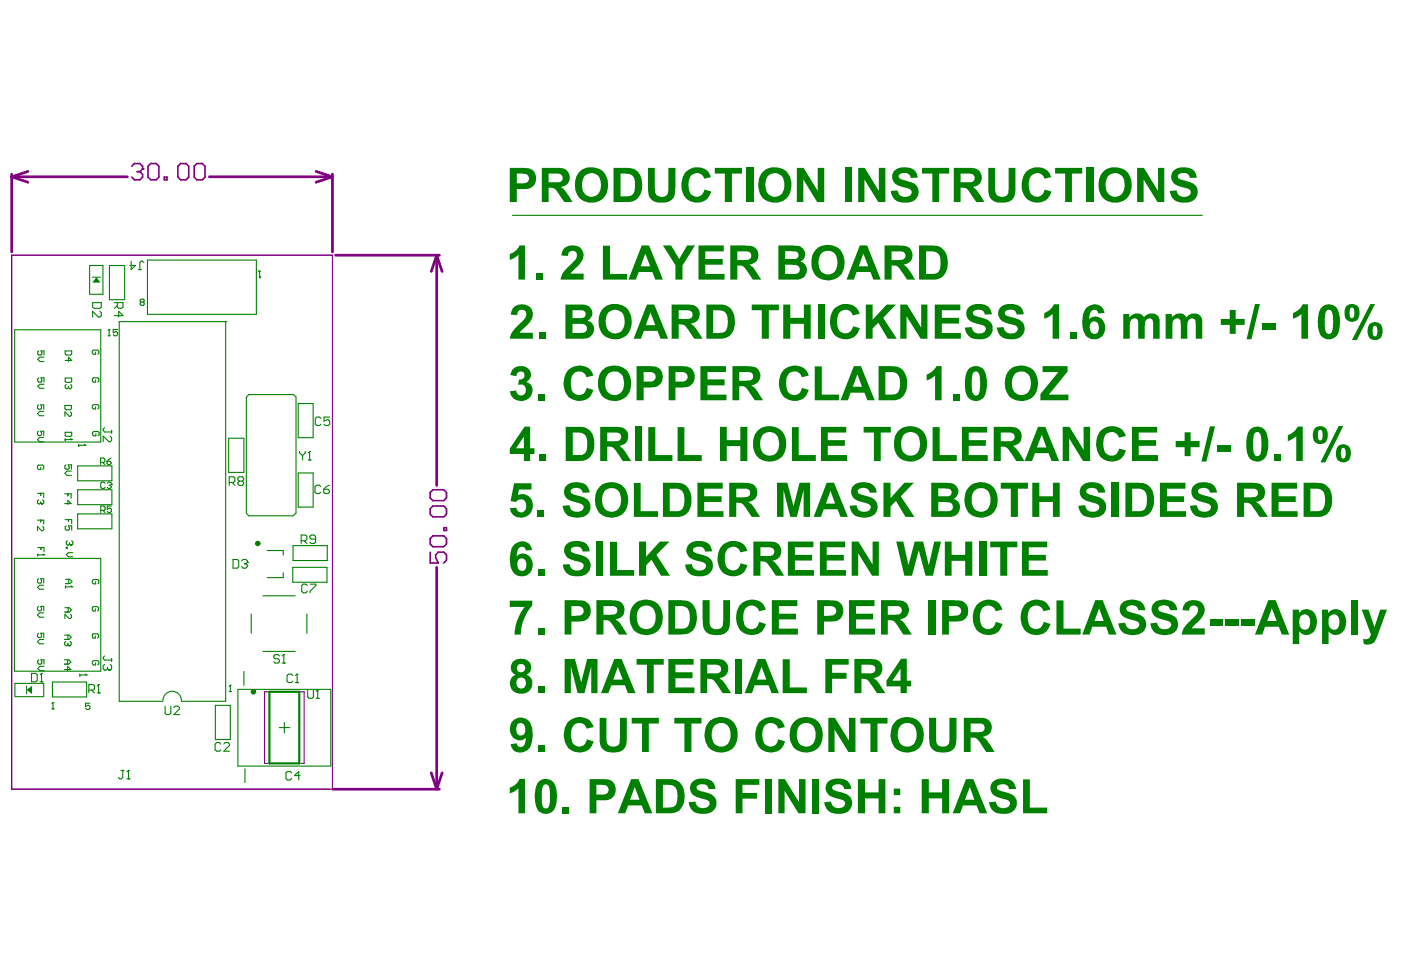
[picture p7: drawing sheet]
<svg xmlns="http://www.w3.org/2000/svg" width="289mm" height="202mm" viewBox="0 0 289 202" stroke-linecap="round" stroke-linejoin="round" font-family="sans-serif">
<path d="M49.1 142.2h19.1v15.8h-19.1zM57.6 150.1h2.2M58.6 149v2.2" fill="none" stroke="#008000" stroke-width=".22"/>
<path d="M2.4 52.6h66.2v110.2h-66.2zM54.6 142.7h8.1v14.8h-8.1z" fill="none" stroke="#800080" stroke-width=".22"/>
<g fill="none" stroke="#800080" stroke-width=".56">
<path d="M2.4 35.9v16.1M2.4 36.5l3.4 1.1M2.4 36.5h23.9M5.8 35.4l-3.4 1.1M43.2 36.5h25.4M65.2 35.4l3.4 1.1M68.6 35.9v16.1M68.6 36.5l-3.4 1.1M69.2 52.6h21.4M90.1 52.6l1.1 3.4M90.1 52.6l-1.2 3.4M90.1 52.6v47.5"/>
<path d="M90.1 117v45.8M88.9 159.4l1.2 3.4M91.2 159.4l-1.1 3.4M68.7 162.8h21.9"/>
</g>
<path d="M27.2 34.3l.5-.6h1.1l.6 .6v.6M88.7 101.6l.6-.6h2.2l.6 .6v1.1l-.6 .6h-2.2l-.6-.6zM88.7 104.9l.6-.5h2.2l.6 .5v1.2l-.6 .5h-2.2l-.6-.5zM88.7 111.1l.6-.6h2.2l.6 .6v1.1l-.6 .6h-2.2l-.6-.6zM88.7 113.9v2.2h1.7l-.6-1.1v-.6l.6-.5h1.1l.6 .5v1.2l-.6 .5M91.5 108.9h.6v.5h-.6z" fill="none" stroke="#800080" stroke-width=".34"/>
<circle cx="29.4" cy="34.9" r=".17" fill="#800080"/>
<path d="M28.3 35.4h.5M28.8 35.4l.6 .6v.5l-.6 .6h-1.1l-.5-.6M29.4 34.9l-.6 .5M30.5 34.3l.6-.6h1.1l.6 .6v2.2l-.6 .6h-1.1l-.6-.6zM33.9 36.5h.5v.6h-.5zM36.7 34.3l.5-.6h1.2l.5 .6v2.2l-.5 .6h-1.2l-.5-.6zM40 34.3l.6-.6h1.1l.6 .6v2.2l-.6 .6h-1.1l-.6-.6z" fill="none" stroke="#800080" stroke-width=".34"/>
<g fill="#008000">
<path d="M5.5 142.3l1.1-.8v1.6z"/>
<path d="M19.9 57.2l.8 1.1h-1.7z"/>
</g>
<path d="M19 57.2h1.7M5.5 141.5v1.6" fill="none" stroke="#008000" stroke-width=".21"/>
<g fill="none" stroke="#008000" stroke-width=".22">
<path d="M18.5 54.8v5.9M18.6 54.8h2.6v5.9h-2.6M22.6 54.8h3.1v7h-3.1zM27.1 53.9v1.7l.8-.8h-1.1M28.5 55.6h.6M29.7 54.2l-.3-.3h-.3l-.3 .3v1.4M30.4 53.6h22.5v11.2h-22.5zM53.3 55.9h.5M53.5 57.3h.1M53.5 55.9v1.4M53.8 57.1l-.3 .2M105.7 44.4h142.2"/>
<path d="M3 68h17.8v23.2h-17.8zM8 72.4l-.2 .2v.4l.2 .2h.5l.1-.2-.1-.6h.6v.8M8 77.9l-.2 .2v.5l.2 .2h.5l.1-.2-.1-.7h.6v.9M9.1 79.3h-.9l-.4 .4 .4 .4h.9M9.1 73.7h-.9l-.4 .4 .4 .5h.9M13.4 78h1.4v.6l-.2 .3h-.9l-.3-.3zM13.4 72.4h1.4v.6l-.2 .2h-.9l-.3-.2zM13.4 74.3h1.4l-.7-.6v.9M13.7 79.3l-.3 .2v.4l.3 .3 .4-.3M14.1 79.9l.2 .3M14.1 79.7v.2M14.6 79.3l.2 .2v.4l-.5 .3"/>
<path d="M19.1 62.4h1.8v.9l-.3 .3h-1.2l-.3-.3zM19.7 78.4v.4h-.4l-.3-.2v-.5l.3-.2h.9l.2 .2v.5l-.2 .2M19.7 72.6v.5h-.4l-.3-.3v-.4l.3-.2h.9l.2 .2v.4l-.2 .3M20.6 64.2l.3 .3v.6l-.3 .3h-.3l-1.2-1.2v1.2M22.3 69.3h.4M22.5 68h.1M22.5 68v1.3M22.5 68l-.2 .2M23.6 62.4h1.8v.9l-.4 .3h-.5l-.3-.3v-.9M23.6 65.1h1.8l-.9-.9v1.2M24.2 63l-.6 .6M24.3 68h-.9v.6l.6-.2 .3 .2v.4l-.3 .3h-.4l-.2-.3"/>
<path d="M29.1 62.3l-.2 .2 .2 .5h.5l.1-.2-.1-.5M29.1 62.3l-.2-.2 .2-.4h.5l.1 .2-.1 .4M29.1 62.3h.5M46.5 66.3h.1M46.5 66.3h-21.9v78.4h9M46.5 66.3v78.4h-9.1M8 83.5l-.3 .2v.5l.3 .2h.4l.2-.2-.2-.7h.6v.9M8 88.9l-.3 .3v.4l.3 .2h.4l.2-.2-.2-.7h.6v.9M8.4 96.4v.4h-.4l-.3-.2v-.4l.3-.3h.8l.2 .3v.4l-.2 .2M9 90.2h-.8l-.5 .5 .5 .4h.8M9 84.9h-.8l-.5 .4 .5 .5h.8M13.4 83.6h1.3v.7l-.2 .2h-.9l-.2-.2z"/>
<path d="M13.4 89.2h1.4v.6l-.2 .2h-.9l-.3-.2zM13.4 90.5v.4M13.4 90.7h1.4M13.6 95.9l-.2 .2v.4l.2 .3h.5l.2-.3-.2-.6h.6v.9M14.3 80.2h.1M14.5 85l.2 .2v.4l-.2 .3h-.2l-.9-.9v.9M14.6 90.5l.2 .2M14.7 97.2h-.9l-.4 .4 .4 .5h.9M14.8 90.7h.1M16 96.1h7.1v3.1h-7.1zM16.2 91.6v.5M16.2 91.9h1.4"/>
<path d="M17.4 91.6l.2 .3M17.6 91.9h.1M19.7 83.9v.5h-.4l-.3-.3v-.4l.3-.2h.9l.2 .2v.4l-.2 .3M19.8 89.4v.5h-.5l-.2-.2v-.5l.2-.2h.9l.2 .2v.5l-.2 .2M20.7 95.4h.7l.2-.2v-.5l-.2-.2h-.7v1.3M21.2 95.4l.4 .4M21.6 88.2l-.3 .3v.3l.3 .3h1.4M21.7 99.7l-.2-.2h-.5l-.2 .2v.8l.2 .2h.5l.2-.2M22.1 95.2h.6l.2 .4-.2 .2h-.4l-.2-.2zM22.1 99.7l.2-.2h.4l.3 .4M22.7 89.9l.3 .4v.5l-.3 .3h-.2l-1.2-1.2v1.2M22.9 94.5l-.8 .7"/>
<path d="M23 99.9h.1M23 99.9l-.3 .2M23 88.8v.6M47.2 90.4h3.1v7h-3.1zM47.3 99.5h.9l.2-.3v-.6l-.2-.3h-.9v1.8M47.9 99.5l.5 .6M49.3 99.2l-.2-.2v-.4l.2-.3h.7l.2 .3v.4l-.2 .2M49.3 99.2l-.2 .3v.3l.2 .3h.7l.2-.3v-.3l-.2-.3M49.3 99.2h.7M51.3 81.4h9.2l.5 .5v23.9l-.6 .6h-9.1l-.5-.5v-24zM61.5 83.2h3.1v7.1h-3.1zM61.5 97.6h3.1v7h-3.1z"/>
<path d="M61.8 93.1v.3l.6 .6M62.4 94v.9M63 93.1v.3l-.6 .6M63.6 94.9h.5M63.8 93.1h.1M63.8 93.1v1.8M63.8 93.1l-.2 .3M66.2 86.3l-.3-.3h-.5l-.4 .3v1.2l.4 .3h.5l.3-.3M68 86h-1.2v.9l.6-.3h.3l.3 .3v.6l-.3 .3h-.6l-.3-.3M3 115.2h17.8v23.2h-17.8zM7.7 101.8h1.3v.8M7.7 107.3h1.3v.8"/>
<path d="M7.8 112.9h1.3v.9M7.8 114.3v.4M7.8 114.4h1.3M8 119.4l-.3 .2v.4l.3 .3h.4l.2-.3-.2-.6h.6v.9M8 103.1l-.3 .2v.5l.3 .1 .4-.1M8.4 101.8v.4M8.4 103.5v.3M8.4 107.3v.4M8.4 103.8l.2 .1M8.5 112.9v.5M8.6 103.9h.1M8.8 103.1l.2 .2v.5l-.4 .1"/>
<path d="M8.8 108.6l.2 .2v.4l-.2 .3h-.2l-.9-.9v.9M8.8 114.3l.3 .1M9.1 114.4h.1M13.3 103.9h1.4l-.7-.7v.8M13.3 101.9h1.4v.9M13.4 107.2h1.4v.8M13.5 119.5h.9l.4 .4-.4 .5h-.9M13.7 108.5l-.3 .2v.4l.3 .3h.4l.2-.3-.2-.6h.7v.9M13.7 112.9h.2v.2h-.2zM13.9 111.5l-.2 .3v.4l.2 .2 .4-.2M14 101.9v.4M14.1 107.2v.4"/>
<path d="M14.2 119.5v.9M14.3 112v.2M14.3 112.2l.3 .2M14.6 112.4h.1M14.8 111.5l.2 .3v.4l-.4 .2M15 114h-.9l-.4 .4 .4 .4h.9M16 101h7.1v3.1h-7.1zM16 106h7.1v3.1h-7.1zM19.7 120v.4h-.4l-.3-.2v-.4l.3-.3h.9l.2 .3v.4l-.2 .2M20.8 105.3h.7l.2-.2v-.5l-.2-.2h-.7v1.3M21.2 105.3l.5 .4M22.5 100.1h.2"/>
<path d="M22.7 100.1l.3 .3-.3 .3h-.4l-.2-.2M23 104.4h-.9v.7l.4-.3 .5 .3v.4l-.3 .2h-.4l-.2-.2M48.1 115.4h.9l.2 .3v1.2l-.2 .3h-.9zM49.8 115.7l.3-.3h.6l.3 .3v.3M50.4 116.3h.3M50.7 116.3l.3 .3v.3l-.3 .3h-.6l-.3-.3M51 116h.1M51 116l-.3 .3M55.1 113.6h3.3v.9M58.4 118.1v1h-3.3M60.4 117h7v3.1h-7zM60.4 112.5h7.1v3.1h-7.1z"/>
<path d="M62.1 111.5h.9l.3-.3v-.6l-.3-.2h-.9v1.7M62.7 111.5l.6 .6M65.1 111.2h-.9l-.3-.3v-.3l.3-.2h.5l.4 .2v1.2l-.4 .3h-.5l-.3-.3M66.1 100.4l-.2-.3h-.6l-.3 .3v1.1l.3 .3h.6l.2-.3M66.8 100.9h.9l.2 .3v.3l-.2 .3h-.7l-.2-.3zM67.9 100.1l-.6 .3-.5 .5M6.5 138.9h.9l.3 .3v1.1l-.3 .3h-.9zM8 125.1l-.3 .2v.4l.3 .3h.4l.2-.3-.2-.6h.6v.9M8 130.6l-.3 .2v.5l.3 .2h.4l.2-.2-.2-.7h.6v.9M8 136.1l-.2 .2v.5l.2 .2h.5l.1-.2-.1-.7h.6v.9M8.6 138.9h.1M8.6 138.9v1.7"/>
<path d="M8.6 138.9l-.3 .3M9 131.9h-.8l-.5 .4 .5 .5h.8M9 126.4h-.8l-.5 .5 .5 .4h.8M9 120.7h-.8l-.5 .5 .5 .4h.8M9.1 137.4h-.9l-.4 .5 .4 .4h.9M13.3 136.1h.9l.4 .4-.4 .5h-.9M13.3 138.1h1.3l-.7-.7v.9M13.3 131h.9l.5 .5-.5 .4h-.9M13.4 125.4h.9l.4 .4-.4 .5h-.9M13.5 120.8v.5M13.5 121h1.3M13.6 132.3l-.3 .2v.5l.3 .2 .4-.2"/>
<path d="M13.9 136.1v.9M14 131v.9M14 132.7v.3M14 133l.2 .2M14.1 125.4v.9M14.2 133.2h.1M14.4 132.3l.3 .2v.5l-.5 .2M14.5 126.7l.2 .2v.5l-.2 .2h-.2l-.9-.9v.9M14.6 120.8l.2 .2M14.8 121h.1M16.5 139v.5M16.5 139.2h1.3"/>
<path d="M17.6 139l.2 .2M17.8 139.2h.1M19.7 125.6v.4h-.5l-.2-.2v-.4l.2-.3h.9l.2 .3v.4l-.2 .2M19.7 131.2v.4h-.5l-.2-.2v-.5l.2-.2h.9l.2 .2v.5l-.2 .2M19.7 136.7v.5h-.4l-.3-.3v-.4l.3-.2h.9l.2 .2v.4l-.2 .3M21.6 135.3l-.3 .3v.3l.3 .3h1.4M21.6 137l-.3 .3v.6l.3 .3h.2l.4-.3M22.2 137.9l.3 .3M22.2 137.7v.2M22.5 138.2h.1M22.7 137l.3 .3v.6l-.3 .3h-.2M23 135.9v.6"/>
<path d="M50.3 138.5v2.9M51.8 126.6v4M54.2 134.4h6.7M54.2 122.9h6.7M57.6 135.3l-.2-.3h-.7l-.2 .3v.3l.2 .3h.7l.2 .3v.3l-.2 .3h-.7l-.2-.3M58.2 136.8h.6M58.5 135h.1M58.5 135v1.8M58.5 135l-.3 .3M60.4 139.3l-.3-.2h-.6l-.3 .2v1.2l.3 .3h.6l.3-.3M61.3 139.1h.1M61.3 139.1v1.7"/>
<path d="M61.3 139.1l-.4 .2M63.3 126.6v4M63.4 120.8l-.3-.3h-.6l-.3 .3v1.1l.3 .4h.6l.3-.4M64 120.5h1.1v.3l-1.1 1.1v.4M3.1 143.6v-2.6h5.9v2.6M3.1 143.7h5.9M8.3 140.6h.5M10.7 146.2h.4M10.8 140.7h7.1v3.1h-7.1zM10.9 144.9h.1M10.9 144.9v1.3M10.9 144.9l-.2 .3"/>
<path d="M18.3 142.4h.9l.3-.3v-.6l-.3-.3h-.9v1.7M18.5 145h-.9v.7l.5-.2 .4 .2v.4l-.2 .2h-.4l-.3-.2M18.9 142.4l.6 .5M20.1 142.9h.6M20.3 141.2h.1M20.3 141.2v1.7M20.3 141.2l-.2 .3M25 158.9h.6M25.3 158.9v1.5l-.3 .3h-.3l-.3-.3M26.5 158.9h.1M26.5 158.9v1.8M26.5 158.9l-.3 .3"/>
<path d="M34.1 145.7v1.4l.2 .3h.6l.3-.3v-1.4M35.8 145.9l.3-.2h.6l.3 .2v.3l-1.2 1.2h1.2M44.4 145.5h3.1v7h-3.1zM45.5 153.5l-.2-.3h-.6l-.3 .3v1.2l.3 .2h.6l.2-.2M46.2 153.5l.2-.3h.6l.3 .3v.3l-1.1 1.1h1.1M47.3 142.6h.4M47.5 141.4h.1M47.5 141.4v1.2M47.5 141.4l-.2 .2M50.5 158.6v2.8M60.2 159.4l-.3-.3h-.6l-.3 .3v1.2l.3 .3h.6l.3-.3M60.9 140.8h.7"/>
<path d="M61.9 160h-1.2l.9-.9v1.8M63.5 142.3v1.5l.2 .2h.7l.2-.2v-1.5M65.2 144h.6M65.5 142.3h.1M65.5 142.3v1.7M65.5 142.3l-.3 .3M26.2 160.7h.6"/>
</g>
<path d="M55.6 142.7h6.1v14.8h-6.1z" fill="none" stroke="#008000" stroke-width=".45"/>
<g fill="#008000">
<path d="M105.1 162.4a2.99 2.99 0 0 0 2-1.7h1.2v7.1h-1.4v-5.1l-1 .7-.8 .3z"/>
<path d="M116 166.4h1.4v1.4h-1.4z"/>
<path d="M142.6 161.5a3.4 3.4 0 0 1 4.5-.1l.5 1.3-1.5 .1a1.36 1.36 0 0 0-2.3-.7 .61 .61 0 0 0 0 .7 .61 .61 0 0 0 .6 .3l.9 .3a2.49 2.49 0 0 1 2.4 2.7 2.81 2.81 0 0 1-3.5 1.7 2.42 2.42 0 0 1-2.2-2.3l1.4-.2a1.58 1.58 0 0 0 1.3 1.4 1.58 1.58 0 0 0 1.6-.8 1.06 1.06 0 0 0-1.1-1.1l-.9-.2a2.08 2.08 0 0 1-1.7-3.1z"/>
<path d="M151.7 160.7h4.9v1.2h-3.5v1.7h3v1.1h-3v3.1h-1.4z"/>
<path d="M157.7 160.7h1.4v7.1h-1.4z"/>
<path d="M160.5 160.7h1.4l2.9 4.8v-4.8h1.3v7.1h-1.4l-2.9-4.7v4.7h-1.3z"/>
<path d="M167.6 160.7h1.4v7.1h-1.4z"/>
<path d="M170.5 161.5a3.4 3.4 0 0 1 4.5-.1l.4 .6 .1 .7-1.4 .1a1.37 1.37 0 0 0-1-1.1 1.37 1.37 0 0 0-1.4 .5 .65 .65 0 0 0 .7 .9l.8 .3a2.36 2.36 0 0 1 2.4 3.1 2.97 2.97 0 0 1-3.4 1.3 1.93 1.93 0 0 1-1.5-.7l-.5-.9-.2-.7 1.4-.2a1.54 1.54 0 0 0 1.3 1.4 1.54 1.54 0 0 0 1.6-.8 1.05 1.05 0 0 0-1.1-1.1l-.8-.1a2.54 2.54 0 0 1-2.1-1.9v-.8z"/>
<path d="M176.9 160.7h1.5v2.7h2.8v-2.7h1.4v7.1h-1.4v-3.1h-2.8v3.1h-1.5z"/>
<path d="M190.1 160.7h1.4v2.7h2.8v-2.7h1.4v7.1h-1.4v-3.1h-2.8v3.1h-1.4z"/>
<path d="M204.5 161.5a3.4 3.4 0 0 1 4.5-.1l.5 1.3-1.4 .1a1.36 1.36 0 0 0-2.3-.7 .62 .62 0 0 0-.1 .7 .62 .62 0 0 0 .6 .3l.9 .3a2.48 2.48 0 0 1 2.5 2.5 2.58 2.58 0 0 1-3.4 1.9 2.39 2.39 0 0 1-2.3-2.3l1.4-.2a1.54 1.54 0 0 0 1.2 1.4 1.54 1.54 0 0 0 1.7-.8 1.06 1.06 0 0 0-1.2-1.1l-.9-.2a2.04 2.04 0 0 1-1.7-3.1z"/>
<path d="M211 160.8h1.4v5.8h3.6v1.2h-5z"/>
<path d="M111 141.6h1.3v1.4h-1.3z"/>
<path d="M116.4 135.9h2.2l1.3 4.8 1.2-4.8h2.1v7.1h-1.3v-5.6l-1.4 5.6h-1.4l-1.4-5.6v5.6h-1.3z"/>
<path d="M131.3 135.9h5.6v1.2h-2.1v5.9h-1.4v-5.9h-2.1z"/>
<path d="M137.8 135.9h5.2v1.2h-3.7v1.6h3.5v1.2h-3.5v1.9h3.9v1.2h-5.4z"/>
<path d="M151.5 135.9h1.4v7.1h-1.4z"/>
<path d="M161.4 136h1.5v5.8h3.5v1.2h-5z"/>
<path d="M170.2 135.9h4.8v1.2h-3.4v1.7h3v1.2h-3v3h-1.4z"/>
<path d="M106 99.7h3.6v1.3h-2.6l-.2 1.1a2.26 2.26 0 0 1 2.6 .7 2.26 2.26 0 0 1 .2 2.6 2.4 2.4 0 0 1-2.1 1.4 2.4 2.4 0 0 1-2.2-1.4l-.2-.6 1.4-.1a1.01 1.01 0 0 0 1.1 1 1.01 1.01 0 0 0 .9-1.2 1.16 1.16 0 0 0-.6-1.4 1.16 1.16 0 0 0-1.5 .4l-1.1-.1z"/>
<path d="M110.9 105.3h1.3v1.3h-1.3z"/>
<path d="M116.7 100.2a3.4 3.4 0 0 1 4.2-.1l.5 .7 .2 .8h-1.5a1.35 1.35 0 0 0-1.1-1 1.35 1.35 0 0 0-1.3 .6v.2a1.29 1.29 0 0 0 1.3 .8l.3 .1a2.57 2.57 0 0 1 2.5 2.4 2.48 2.48 0 0 1-3.2 2 2.4 2.4 0 0 1-2.6-2.4l1.4-.1a1.56 1.56 0 0 0 1.3 1.3 1.56 1.56 0 0 0 1.7-.7 1.39 1.39 0 0 0-1.6-1.1l-.3-.2a2.21 2.21 0 0 1-2.2-2.4z"/>
<path d="M130.7 99.6h1.4v5.8h3.6v1.2h-5z"/>
<path d="M143.8 99.6h5.2v1.2h-3.8v1.6h3.6v1.1h-3.6v1.9h4v1.2h-5.4z"/>
<path d="M160.2 99.6h2.2l1.3 4.8 1.2-4.8h2.2v7h-1.4v-5.5l-1.4 5.5h-1.3l-1.4-5.5v5.5h-1.4z"/>
<path d="M175.9 100.2a3.4 3.4 0 0 1 4.3 0l.4 .6 .2 .8h-1.5a1.31 1.31 0 0 0-1.1-1 1.31 1.31 0 0 0-1.3 .8 1.29 1.29 0 0 0 1.3 .8l.3 .1a2.58 2.58 0 0 1 2.5 2.4 2.69 2.69 0 0 1-3.5 2 2.39 2.39 0 0 1-2.3-2.4l1.4-.1a1.56 1.56 0 0 0 1.3 1.3 1.56 1.56 0 0 0 1.7-.7 1.39 1.39 0 0 0-1.6-1.1l-.3-.2a2.14 2.14 0 0 1-1.8-3.3z"/>
<path d="M182.2 99.6h1.4v3.2l2.9-3.2h2l-2.7 2.8 2.8 4.2h-1.9l-1.9-3.3-1.2 1.2v2.1h-1.4z"/>
<path d="M206.4 99.6h5.6v1.2h-2.1v5.8h-1.4v-5.8h-2.1z"/>
<path d="M212.9 99.6h1.4v2.8h2.8v-2.8h1.4v7h-1.4v-3.1h-2.8v3.1h-1.4z"/>
<path d="M223.1 100.2a3.3 3.3 0 0 1 4.5 .3l.4 1.1h-1.5a1.35 1.35 0 0 0-1.1-1 1.35 1.35 0 0 0-1.4 .6v.2a1.29 1.29 0 0 0 1.4 .8l.3 .1a2.57 2.57 0 0 1 2.4 2.4 2.43 2.43 0 0 1-2.8 2.1 2.61 2.61 0 0 1-2.7-1.5l-.2-1 1.3-.1a1.58 1.58 0 0 0 1.1 1.3 1.58 1.58 0 0 0 1.6-.3 .59 .59 0 0 0 .3-.8l-.2-.3-.6-.3-1-.3a2.12 2.12 0 0 1-1.9-3.1z"/>
<path d="M229.3 99.6h1.5v7h-1.5z"/>
<path d="M239.2 99.6h5.3v1.2h-3.8v1.6h3.5v1.1h-3.5v1.9h3.9v1.2h-5.4z"/>
<path d="M246.1 100.2a3.4 3.4 0 0 1 4.3 0l.4 .6 .2 .8h-1.5a1.31 1.31 0 0 0-1.1-1 1.31 1.31 0 0 0-1.4 .8 1.29 1.29 0 0 0 1.4 .8l.3 .1a2.58 2.58 0 0 1 2.5 2.4 2.69 2.69 0 0 1-3.5 2 2.39 2.39 0 0 1-2.3-2.4l1.4-.1a1.56 1.56 0 0 0 1.3 1.3 1.56 1.56 0 0 0 1.6-.7 1.39 1.39 0 0 0-1.5-1.1l-.4-.2a2.14 2.14 0 0 1-1.7-3.3z"/>
<path d="M262.2 99.6h5.3v1.2h-3.8v1.6h3.5v1.1h-3.5v1.9h3.9v1.2h-5.4z"/>
<path d="M111.2 93.8h1.3v1.3h-1.3z"/>
<path d="M130.9 88h1.4v7.1h-1.4z"/>
<path d="M133.7 88.1h1.4v5.8h3.6v1.2h-5z"/>
<path d="M139.7 88.1h1.4v5.8h3.6v1.2h-5z"/>
<path d="M148.5 88h1.4v2.8h2.8v-2.8h1.4v7.1h-1.4v-3.1h-2.8v3.1h-1.4z"/>
<path d="M163.3 88.1h1.4v5.8h3.5v1.2h-4.9z"/>
<path d="M169.3 88h5.2v1.2h-3.8v1.6h3.5v1.2h-3.5v1.9h4v1.2h-5.4z"/>
<path d="M178.1 88h5.6v1.2h-2.1v5.9h-1.4v-5.9h-2.1z"/>
<path d="M192.3 88.1h1.5v5.8h3.5v1.2h-5z"/>
<path d="M198.4 88h5.2v1.2h-3.8v1.6h3.5v1.2h-3.5v1.9h3.9v1.2h-5.3z"/>
<path d="M219.2 88h1.4l2.9 4.8v-4.8h1.3v7.1h-1.4l-2.9-4.6v4.6h-1.3z"/>
<path d="M226.8 89.1a3.2 3.2 0 0 1 5 .1l.4 .7-1.4 .4a1.65 1.65 0 0 0-2-1.1 1.65 1.65 0 0 0-1.2 1.9 3.2 3.2 0 0 0 .5 2.4 1.56 1.56 0 0 0 1.7 .4 1.56 1.56 0 0 0 1-1.4l1.4 .4a2.92 2.92 0 0 1-1.3 1.9 3.3 3.3 0 0 1-3.4-.2 3.3 3.3 0 0 1-1.5-3.1l.3-1.6z"/>
<path d="M233.4 88h5.2v1.2h-3.8v1.6h3.6v1.2h-3.6v1.9h4v1.2h-5.4z"/>
<path d="M242.5 91h1.8v-1.8h1.2v1.8h1.9v1.2h-1.9v1.9h-1.2v-1.9h-1.8z"/>
<path d="M249.5 87.9h1.1l-1.8 7.3h-1z"/>
<path d="M251.1 91.9h2.7v1.3h-2.7z"/>
<path d="M262.8 93.8h1.3v1.3h-1.3z"/>
<path d="M265.6 89.8a3.9 3.9 0 0 0 2-1.8h1.1v7.1h-1.4v-5.2l-.6 .6-1.1 .5z"/>
<path d="M105.7 63.6a2.58 2.58 0 0 1 3.7-.1 2.59 2.59 0 0 1-.7 3.6l-1.2 1-.3 .5h2.7v1.3h-4.8a5.4 5.4 0 0 1 2.3-3.3 2.21 2.21 0 0 0 1-2.3 .98 .98 0 0 0-1.1-.4 .98 .98 0 0 0-.7 1.1l-1.3-.1z"/>
<path d="M111.1 68.5h1.4v1.4h-1.4z"/>
<path d="M155 62.8h5.6v1.2h-2v5.9h-1.5v-5.9h-2.1z"/>
<path d="M161.5 62.8h1.5v2.8h2.8v-2.8h1.4v7.1h-1.4v-3.1h-2.8v3.1h-1.5z"/>
<path d="M168.6 62.8h1.4v7.1h-1.4z"/>
<path d="M171.9 63.8a3.3 3.3 0 0 1 5 .1l.4 .8-1.4 .4a1.65 1.65 0 0 0-2-1.1 1.65 1.65 0 0 0-1.2 1.8 2.6 2.6 0 0 0 .9 2.8 1.54 1.54 0 0 0 2.3-1.3l1.4 .4a3.1 3.1 0 0 1-3.2 2.3 3.1 3.1 0 0 1-2.8-2.7 4.9 4.9 0 0 1 .6-3.5z"/>
<path d="M178.6 62.8h1.4v3.2l2.9-3.2h1.9l-2.7 2.8 2.8 4.3h-1.8l-2-3.3-1.1 1.1v2.2h-1.4z"/>
<path d="M185.7 62.8h1.4l2.9 4.8v-4.8h1.3v7.1h-1.4l-2.9-4.7v4.7h-1.3z"/>
<path d="M192.8 62.8h5.2v1.2h-3.8v1.6h3.6v1.1h-3.6v2h4v1.2h-5.4z"/>
<path d="M199.6 63.6a3.4 3.4 0 0 1 4.3-.2l.5 .7 .1 .7-1.4 .1a1.39 1.39 0 0 0-2.4-.7 .76 .76 0 0 0 .8 1.1l.8 .2a2.48 2.48 0 0 1 2.4 2.5 2.58 2.58 0 0 1-3.4 1.9 2.39 2.39 0 0 1-2.3-2.3l1.4-.1a1.54 1.54 0 0 0 1.3 1.3 1.54 1.54 0 0 0 1.6-.8 1.05 1.05 0 0 0-1.1-1l-1-.3a2.04 2.04 0 0 1-1.6-3.1z"/>
<path d="M206.3 63.4a3.4 3.4 0 0 1 4.5 .3l.3 1.1-1.4 .1a1.37 1.37 0 0 0-1-1.1 1.37 1.37 0 0 0-1.4 .5 .64 .64 0 0 0 .7 .9l.9 .3a2.48 2.48 0 0 1 2.4 2.5 2.6 2.6 0 0 1-3.4 1.9 2.49 2.49 0 0 1-2.4-2.3l1.4-.1a1.54 1.54 0 0 0 1.4 1.3 1.54 1.54 0 0 0 1.6-1 1.64 1.64 0 0 0-1.7-1l-.2-.1a2.1 2.1 0 0 1-1.8-3.1z"/>
<path d="M215.3 64.6a3.5 3.5 0 0 0 2-1.8h1.1v7.1h-1.3v-5.1l-1.8 1z"/>
<path d="M220.7 68.5h1.4v1.4h-1.4z"/>
<path d="M231.6 64.8h1.3v.6a2.48 2.48 0 0 1 1.7-.7l.7 .1 .6 .6a1.86 1.86 0 0 1 3.1 .2l.2 .4v3.9h-1.4v-3.2a.85 .85 0 0 0-.8-1 .85 .85 0 0 0-.9 .9v3.3h-1.4v-2.8a1 1 0 0 0-.8-1.4 1.23 1.23 0 0 0-.9 1.4v2.8h-1.4z"/>
<path d="M240.4 64.8h1.3v.6a1.84 1.84 0 0 1 3 0 1.77 1.77 0 0 1 2.1-.7 1.77 1.77 0 0 1 1.1 1.9v3.3h-1.3v-3.2a.85 .85 0 0 0-.8-1 .85 .85 0 0 0-.9 .9v3.3h-1.4v-2.9a1.12 1.12 0 0 0-.5-1.3 1.07 1.07 0 0 0-1.2 1.4v2.8h-1.4z"/>
<path d="M251.8 65.8h1.8v-1.9h1.2v1.9h1.9v1.2h-1.9v1.9h-1.2v-1.9h-1.8z"/>
<path d="M258.8 62.7h1l-1.7 7.3h-1z"/>
<path d="M260.4 66.6h2.7v1.4h-2.7z"/>
<path d="M266.7 64.6a3.5 3.5 0 0 0 1.9-1.8h1.1v7.1h-1.3v-5.1l-1.7 1z"/>
<path d="M105.1 52.4a3.5 3.5 0 0 0 2-1.8h1.2v7.1h-1.4v-5.1l-.9 .7-.9 .3z"/>
<path d="M110.6 56.3h1.3v1.4h-1.3z"/>
<path d="M116.3 51.3a2.74 2.74 0 0 1 3.5-.1 2.51 2.51 0 0 1-.5 3.6l-1.6 1.6h2.7v1.3l-4.8-.1a5.9 5.9 0 0 1 2.3-3.2l.2-.2a1.64 1.64 0 0 0 .6-2.2 .98 .98 0 0 0-1.1-.2 .98 .98 0 0 0-.5 1l-1.3-.1 .1-.6z"/>
<path d="M124.3 50.7h1.5v5.8h3.5v1.2h-5z"/>
<path d="M136.7 50.6h1.7l1.7 2.8 1.6-2.8h1.6l-2.6 4.2v2.9h-1.4v-3z"/>
<path d="M144.1 50.6h5.2v1.3h-3.8v1.5h3.5v1.2h-3.5v1.9h3.9v1.2h-5.3z"/>
<path d="M133.6 34.6h1.4v3.9a2.22 2.22 0 0 0 .5 1.8 1.4 1.4 0 0 0 1.7 .2 1.4 1.4 0 0 0 .6-1.5v-4.4h1.5v4.1a2.87 2.87 0 0 1-1.4 2.9l-.4 .1a3.1 3.1 0 0 1-3.6-1.1l-.3-1.3z"/>
<path d="M141.4 35.5a3.2 3.2 0 0 1 4.9 .3l.3 .7-1.4 .4a1.65 1.65 0 0 0-1.9-1.1 1.65 1.65 0 0 0-1.3 1.8 3.2 3.2 0 0 0 .7 2.6 1.61 1.61 0 0 0 2.6-1.1l1.4 .4-.1 .1a3.1 3.1 0 0 1-2.9 2.2 3.1 3.1 0 0 1-3-2.2 4.6 4.6 0 0 1 .7-4.1z"/>
<path d="M147.4 34.6h5.6v1.2h-2.1v5.9h-1.4v-5.9h-2.1z"/>
<path d="M153.9 34.6h1.4v7.1h-1.4z"/>
<path d="M164.3 34.6h1.4l2.9 4.8v-4.8h1.4v7.1h-1.5l-2.8-4.7v4.7h-1.4z"/>
<path d="M174.2 34.6h1.4v7.1h-1.4z"/>
<path d="M177 34.6h1.3l2.9 4.8v-4.8h1.4v7.1h-1.5l-2.8-4.7v4.7h-1.3z"/>
<path d="M184.3 35.4a3.4 3.4 0 0 1 4.3-.3l.4 .6 .2 .9-1.4 .1a1.39 1.39 0 0 0-2.4-.7 .76 .76 0 0 0 .8 1.1l.8 .2a3 3 0 0 1 2.2 1.2 2.31 2.31 0 0 1-.3 2.5 2.31 2.31 0 0 1-2.3 .8 2.52 2.52 0 0 1-2.9-2.4l1.4-.1a1.54 1.54 0 0 0 1.3 1.3 1.54 1.54 0 0 0 1.6-.8 1.05 1.05 0 0 0-1.1-1l-1-.3a2.08 2.08 0 0 1-1.6-3.1z"/>
<path d="M190.1 34.6h5.6v1.2h-2v5.9h-1.4v-5.9h-2.2z"/>
<path d="M203.8 34.6h1.4v3.9a1.59 1.59 0 0 0 1.5 2.1 1.29 1.29 0 0 0 1.3-1.6v-4.4h1.4v3.9a2.67 2.67 0 0 1-1.4 3.1l-.2 .1a3.4 3.4 0 0 1-3.6-.9l-.4-1.3z"/>
<path d="M211.6 35.5a3.1 3.1 0 0 1 5.2 1l-1.4 .4a1.64 1.64 0 0 0-1.9-1.1 1.64 1.64 0 0 0-1.3 1.7 3.7 3.7 0 0 0 .6 2.7 1.6 1.6 0 0 0 1.7 .3 1.6 1.6 0 0 0 1-1.4l1.3 .4a3.5 3.5 0 0 1-1.2 1.9 3.4 3.4 0 0 1-3.8-.4 3.4 3.4 0 0 1-1-3.6l.3-1.3z"/>
<path d="M217.6 34.6h5.6v1.2h-2.1v5.9h-1.4v-5.9h-2.1z"/>
<path d="M224 34.6h1.5v7.1h-1.5z"/>
<path d="M234.5 34.6h1.4l2.9 4.8v-4.8h1.3v7.1h-1.4l-2.9-4.7v4.7h-1.3z"/>
<path d="M241.9 35.4a3.4 3.4 0 0 1 4.2-.3l.4 .6 .3 .9-1.4 .1a1.39 1.39 0 0 0-2.4-.7 .71 .71 0 0 0 0 .8 .71 .71 0 0 0 .7 .3l1.1 .3a2.4 2.4 0 0 1 2.2 2.3 2.65 2.65 0 0 1-3.3 2.1 2.49 2.49 0 0 1-2.4-2.4l1.3-.1a1.59 1.59 0 0 0 1.3 1.3 1.59 1.59 0 0 0 1.6-.7 .98 .98 0 0 0-1.1-1.1l-.8-.3a2.08 2.08 0 0 1-1.7-3.1z"/>
<path d="M111 117.4h1.3v1.4h-1.3z"/>
<path d="M116.7 112.4a3.4 3.4 0 0 1 4.4 0l.4 .6 .1 .7-1.4 .1a1.38 1.38 0 0 0-1.1-1.1 1.38 1.38 0 0 0-1.4 .6 .78 .78 0 0 0 .9 .9l.7 .2a2.36 2.36 0 0 1 2.3 3.1 3.1 3.1 0 0 1-3.7 1.3 2.39 2.39 0 0 1-1.9-2.3l1.4-.1a1.54 1.54 0 0 0 1.3 1.3 1.54 1.54 0 0 0 1.7-.8 1.04 1.04 0 0 0-1.2-1.1l-.7-.1a2.54 2.54 0 0 1-2.2-1.9l.1-.8z"/>
<path d="M123 111.7h1.4v7.1h-1.4z"/>
<path d="M125.8 111.8h1.4v5.8h3.6v1.2h-5z"/>
<path d="M131.8 111.7h1.4v3.1l2.9-3.1h2l-2.7 2.7 2.8 4.4h-1.9l-1.9-3.3-1.2 1.1v2.2h-1.4z"/>
<path d="M141.9 112.4a3.4 3.4 0 0 1 4.2-.2l.5 .6 .3 .9-1.5 .1a1.39 1.39 0 0 0-2.4-.7 .65 .65 0 0 0 0 .7 .65 .65 0 0 0 .7 .3l.9 .3a2.48 2.48 0 0 1 2.4 2.5 2.65 2.65 0 0 1-3.4 1.9 2.39 2.39 0 0 1-2.3-2.3l1.4-.1a1.59 1.59 0 0 0 1.2 1.3 1.59 1.59 0 0 0 1.7-.7 .98 .98 0 0 0-1.2-1.2l-.7-.2a2.08 2.08 0 0 1-1.8-3.2z"/>
<path d="M148.9 112.5a3.2 3.2 0 0 1 4.9 .4l.3 .7-1.4 .3a1.64 1.64 0 0 0-1.9-1.1 1.64 1.64 0 0 0-1.3 1.8 3.7 3.7 0 0 0 .7 2.7 1.57 1.57 0 0 0 1.6 .2 1.57 1.57 0 0 0 .9-1.3l1.4 .4a3.1 3.1 0 0 1-2.7 2.3 3.1 3.1 0 0 1-3-1.8 4.7 4.7 0 0 1 .5-4.6z"/>
<path d="M162.5 111.7h5.2v1.2h-3.8v1.5h3.6v1.2h-3.6v2h4v1.2h-5.4z"/>
<path d="M169.1 111.7h5.2v1.2h-3.8v1.5h3.5v1.2h-3.5v2h4v1.2h-5.4z"/>
<path d="M175.6 111.7h1.4l3 4.8v-4.8h1.2v7.1h-1.4l-2.8-4.7v4.7h-1.4z"/>
<path d="M184.8 111.7h1.5l1 4.9 1.3-4.9h1.8l1.1 4.9 1.2-4.9h1.4l-1.7 7.1h-1.5l-1.4-5.3-1.4 5.3h-1.6z"/>
<path d="M194.8 111.7h1.5v2.7h2.8v-2.7h1.4v7.1h-1.4v-3.1h-2.8v3.1h-1.5z"/>
<path d="M201.9 111.7h1.5v7.1h-1.5z"/>
<path d="M204.2 111.7h5.6v1.2h-2.1v5.9h-1.4v-5.9h-2.1z"/>
<path d="M210.8 111.7h5.2v1.2h-3.8v1.5h3.5v1.2h-3.5v2h3.9v1.2h-5.3z"/>
<path d="M105.1 123.9h4.7v1l-1.1 1.4-.5 1.1a7.9 7.9 0 0 0-.8 3.5h-1.3v-.4a10.3 10.3 0 0 1 2.1-5.3h-3.1z"/>
<path d="M111 129.5h1.3v1.4h-1.3z"/>
<path d="M144.9 123.8h1.4v3.8a1.57 1.57 0 0 0 1.6 2.2 1.23 1.23 0 0 0 1.2-1.6v-4.4h1.4v4a3.1 3.1 0 0 1-1.1 2.9l-.4 .1a3.8 3.8 0 0 1-3.4-.5 3.1 3.1 0 0 1-.7-2.5z"/>
<path d="M152.7 124.6a3.1 3.1 0 0 1 5.2 1.1l-1.4 .4a1.66 1.66 0 0 0-1.8-1.2 1.66 1.66 0 0 0-1.4 1.7 3.8 3.8 0 0 0 .6 2.7 1.6 1.6 0 0 0 1.6 .3 1.6 1.6 0 0 0 1-1.3l1.4 .4a2.88 2.88 0 0 1-3 2.3 3.4 3.4 0 0 1-3-4.4l.3-1.1z"/>
<path d="M159.2 123.8h5.2v1.2h-3.8v1.6h3.6v1.2h-3.6v1.9h3.9v1.2h-5.3z"/>
<path d="M175.1 123.8h5.2v1.2h-3.8v1.6h3.6v1.2h-3.6v1.9h4v1.2h-5.4z"/>
<path d="M191.5 123.8h1.4v7.1h-1.4z"/>
<path d="M201.5 124.6a3.2 3.2 0 0 1 4.9 .4l.3 .7-1.4 .4a1.63 1.63 0 0 0-1.8-1.2 1.63 1.63 0 0 0-1.4 1.7 3.7 3.7 0 0 0 .6 2.8 1.62 1.62 0 0 0 2.7-1.1l1.4 .4-.1 .2a2.97 2.97 0 0 1-4.6 1.6 4.1 4.1 0 0 1-.9-5.4z"/>
<path d="M211.4 124.6a3.2 3.2 0 0 1 5.1 .9l.1 .2-1.4 .4a1.63 1.63 0 0 0-1.9-1.2 1.63 1.63 0 0 0-1.3 1.7 3.7 3.7 0 0 0 .6 2.8 1.61 1.61 0 0 0 2.6-1.1l1.4 .4-.2 .7a2.71 2.71 0 0 1-2.8 1.6 3.3 3.3 0 0 1-3.1-3.6 5 5 0 0 1 .9-2.8z"/>
<path d="M217.9 123.8h1.4v5.9h3.6v1.2h-5z"/>
<path d="M231.3 124.5a3.4 3.4 0 0 1 4.3 0l.4 .5 .2 .9h-1.5a1.32 1.32 0 0 0-1.1-1 1.32 1.32 0 0 0-1.3 .7 1.03 1.03 0 0 0 1 .7l.6 .2a2.76 2.76 0 0 1 2.5 1.9 2.27 2.27 0 0 1-2.5 2.6 2.82 2.82 0 0 1-2.9-1.3l-.4-1.1 1.4-.2a1.56 1.56 0 0 0 1.3 1.4 1.56 1.56 0 0 0 1.7-.8 1.39 1.39 0 0 0-1.6-1.1l-.5-.2a2.06 2.06 0 0 1-1.6-3.2z"/>
<path d="M237.8 124.6a3.2 3.2 0 0 1 4.4-.1l.5 .8v.6h-1.4a1.38 1.38 0 0 0-1.1-1.1 1.38 1.38 0 0 0-1.3 .6 .76 .76 0 0 0 .7 .9l.8 .2a2.7 2.7 0 0 1 2.5 1.9 2.12 2.12 0 0 1-2.2 2.5 2.82 2.82 0 0 1-3.2-1.2l-.3-1.1 1.4-.2a1.56 1.56 0 0 0 1.2 1.4 1.56 1.56 0 0 0 1.7-.8 .88 .88 0 0 0-1-1l-1-.3a2.09 2.09 0 0 1-1.7-3.1z"/>
<path d="M244.5 124.3l.4-.2a2.61 2.61 0 0 1 3 .4 2.46 2.46 0 0 1-.5 3.4l-1.6 1.7h2.6v1.3h-4.7v-.1a5.9 5.9 0 0 1 2.3-3.3 2.12 2.12 0 0 0 1-1.9 .95 .95 0 0 0-1.1-.7 .95 .95 0 0 0-.7 1.1l-1.3-.1 .2-.9z"/>
<path d="M249.5 127.6h2.6v1.4h-2.6z"/>
<path d="M252.8 127.6h2.7v1.4h-2.7z"/>
<path d="M256.1 127.6h2.7v1.4h-2.7z"/>
<path d="M278.7 123.8h1.3v7.1h-1.3z"/>
<path d="M280.8 125.7h1.4l1.3 3.7 1.1-3.7h1.4l-2.1 5.9a1.82 1.82 0 0 1-2.4 1.3h-.2l-.2-1.1a1.16 1.16 0 0 0 1.6-.9z"/>
<path d="M111 153.7h1.4v1.4h-1.4z"/>
<path d="M117 149.1a3.2 3.2 0 0 1 5.2 .3l.2 .6-1.4 .3a1.63 1.63 0 0 0-1.9-1.2 1.63 1.63 0 0 0-1.3 1.8 3.7 3.7 0 0 0 .6 2.7 1.61 1.61 0 0 0 2.6-1.1l1.4 .4a2.92 2.92 0 0 1-1.3 1.9 3.3 3.3 0 0 1-3.4-.1 3.3 3.3 0 0 1-1.4-3.2l.3-1.5z"/>
<path d="M123.7 148.1h1.4v3.8a1.57 1.57 0 0 0 1.8 2.1 1.22 1.22 0 0 0 .9-1.6l.1-4.3h1.4v3.9a2.85 2.85 0 0 1-1 2.8l-.5 .3a3.8 3.8 0 0 1-3.5-.6 3.2 3.2 0 0 1-.6-2.7z"/>
<path d="M130.3 148.1h5.6v1.1h-2.1v5.9h-1.4v-5.9h-2.1z"/>
<path d="M139.1 148.1h5.6v1.1h-2.1v5.9h-1.5v-5.9h-2z"/>
<path d="M156.7 148.8a3.2 3.2 0 0 1 4.8 .4l.4 .8-1.4 .3a1.63 1.63 0 0 0-1.9-1.1 1.63 1.63 0 0 0-1.3 1.7 3.7 3.7 0 0 0 .6 2.7 1.61 1.61 0 0 0 2.6-1.1l1.4 .4a2.92 2.92 0 0 1-1.3 1.9 3.2 3.2 0 0 1-3.4-.1 3.2 3.2 0 0 1-1.4-3.2l.2-1.5z"/>
<path d="M170.8 148.1h1.4l2.9 4.7v-4.7h1.3v7h-1.4l-2.9-4.6v4.6h-1.3z"/>
<path d="M177.4 148.1h5.6v1.1h-2v5.9h-1.5v-5.9h-2.1z"/>
<path d="M191.6 148.1h1.5v3.8a1.79 1.79 0 0 0 .8 2 1.3 1.3 0 0 0 1.9-1.1v-4.7h1.5v4.3a2.44 2.44 0 0 1-3 2.8 2.32 2.32 0 0 1-2.6-2.4z"/>
<path d="M105.6 76.3a2.28 2.28 0 0 1 3.8 .6 1.63 1.63 0 0 1-.9 1.9 1.87 1.87 0 0 1 1.3 1.5 1.87 1.87 0 0 1-.8 1.9 2.45 2.45 0 0 1-3.9-1.5l1.4-.1a1.03 1.03 0 0 0 1.3 .9 1.03 1.03 0 0 0 .6-1.5 1.05 1.05 0 0 0-1.5-.6l.1-1.1a.87 .87 0 0 0 1.1-.6 .87 .87 0 0 0-.6-1.1l-.5 .1-.4 .3-.1 .6-1.3-.2z"/>
<path d="M111 81.2h1.4v1.4h-1.4z"/>
<path d="M117.1 76.4a3.3 3.3 0 0 1 4.9 .3l.4 .8-1.5 .3a1.63 1.63 0 0 0-1.8-1.1 1.63 1.63 0 0 0-1.4 1.7 3.5 3.5 0 0 0 .7 2.7 1.57 1.57 0 0 0 1.6 .3 1.57 1.57 0 0 0 1-1.4l1.4 .4a3.1 3.1 0 0 1-3.4 2.3 3.1 3.1 0 0 1-2.7-3 5.2 5.2 0 0 1 .8-3.3z"/>
<path d="M144.4 75.5h5.3v1.2h-3.8v1.6h3.5v1.2h-3.5v1.9h3.9v1.2h-5.4z"/>
<path d="M161.5 76.4a3.3 3.3 0 0 1 5 .3l.3 .8-1.5 .3a1.63 1.63 0 0 0-1.8-1.1 1.63 1.63 0 0 0-1.4 1.7 3.7 3.7 0 0 0 .7 2.7 1.6 1.6 0 0 0 1.6 .3 1.6 1.6 0 0 0 1-1.4l1.4 .4a3.1 3.1 0 0 1-3.4 2.3 3.1 3.1 0 0 1-2.7-3 4.4 4.4 0 0 1 .8-3.3z"/>
<path d="M168 75.6h1.5v5.8h3.5v1.2h-5z"/>
<path d="M191.1 77.3a3.5 3.5 0 0 0 2-1.8h1.1v7.1h-1.4v-5.1l-.9 .6-.8 .4z"/>
<path d="M196.5 81.2h1.4v1.4h-1.4z"/>
<path d="M215 75.5h5.2v1.1l-3.9 4.8h4v1.2h-5.7v-1.3l3.7-4.6h-3.3z"/>
<path d="M111 161.4a2.19 2.19 0 0 1 2.4-.6 2.19 2.19 0 0 1 1.4 2.2 5.9 5.9 0 0 1-.8 4.3 2.14 2.14 0 0 1-2.2 .4 2.14 2.14 0 0 1-1.4-1.8 6.5 6.5 0 0 1 .6-4.5zM112 162l-.3 1.1v1.4a2.29 2.29 0 0 0 .6 2.2 .86 .86 0 0 0 1.1-1.1v-1.5a2.99 2.99 0 0 0-.5-2.2l-.4-.1z"/>
<path d="M121.6 160.7h2.4a2.57 2.57 0 0 1 2.7 1.1 2.24 2.24 0 0 1-1.3 3.2l-2.4 .1v2.7h-1.4zM123 161.9v2h.8a1.46 1.46 0 0 0 1.6-.5 1.08 1.08 0 0 0-.1-1.2 1.08 1.08 0 0 0-1.1-.3z"/>
<path d="M130.2 160.7h1.5l2.8 7.1h-1.5l-.7-1.7h-2.8l-.6 1.7h-1.5zM130.9 162.3l-1 2.7h2z"/>
<path d="M135.3 160.7h2.6a2.83 2.83 0 0 1 3.2 2.9l.1 .8a3.2 3.2 0 0 1-2.1 3.2l-3.8 .2zM136.7 161.9v4.7h1.1a1.47 1.47 0 0 0 1.8-1.3 3.6 3.6 0 0 0-.5-3.1l-.6-.3z"/>
<path d="M184.3 162.7h1.4v1.3h-1.4zM184.3 166.4h1.4v1.4h-1.4z"/>
<path d="M199.2 160.7h1.5l2.9 7.1h-1.6l-.6-1.7h-2.8l-.6 1.7h-1.5zM200 162.3l-1 2.7h2z"/>
<path d="M105.7 136.6a2.36 2.36 0 0 1 3.8 .6 1.7 1.7 0 0 1-.9 2 2.11 2.11 0 0 1 1 2.7 2.11 2.11 0 0 1-2.7 1.1 2.05 2.05 0 0 1-1.7-1.7 2.05 2.05 0 0 1 1.1-2.1 1.68 1.68 0 0 1-.6-2.6zM106.6 137.8a.87 .87 0 0 0 1.7 0 .87 .87 0 0 0-1.7 0zM106.7 140.1a1.25 1.25 0 0 0 .9 1.9 1.14 1.14 0 0 0 .9-1.3 1.14 1.14 0 0 0-1.3-.9z"/>
<path d="M126.7 135.9h1.5l2.9 7.1h-1.6l-.6-1.6h-2.8l-.6 1.6h-1.6zM127.4 137.5l-.9 2.7h1.9z"/>
<path d="M144.4 135.9h3.1a2.17 2.17 0 0 1 2.7 1.8 1.94 1.94 0 0 1-1.9 2.2 3.5 3.5 0 0 1 1.6 1.7l.9 1.4h-1.8l-1.1-1.8a1.83 1.83 0 0 0-1.6-1.2h-.5v3h-1.4zM145.8 137.1v1.8h1.1a1.65 1.65 0 0 0 1.7-.5 1.06 1.06 0 0 0-.3-1.1 1.06 1.06 0 0 0-1.1-.2z"/>
<path d="M156.3 135.9h1.5l2.8 7.1h-1.5l-.6-1.6h-2.9l-.5 1.6h-1.5zM157 137.5l-.9 2.7h2z"/>
<path d="M176.2 135.9h3.1a2.16 2.16 0 0 1 2.6 1.6 1.91 1.91 0 0 1-1.8 2.4 3.5 3.5 0 0 1 1.6 1.7l.9 1.4h-1.8l-1.1-1.8a1.77 1.77 0 0 0-2-1.2v3h-1.5zM177.7 137.1v1.8h1a1.54 1.54 0 0 0 1.8-.5 1.06 1.06 0 0 0-.3-1.1 1.06 1.06 0 0 0-1.1-.2z"/>
<path d="M185.8 135.9h1.2v4.5h.9v1.2h-.9v1.4h-1.3v-1.4h-2.9v-1.2zM185.7 137.9l-1.7 2.5h1.7z"/>
<path d="M123.7 100.4a3.6 3.6 0 0 1 4.4-.3 3.6 3.6 0 0 1 1.3 4.2 3.4 3.4 0 0 1-2.8 2.4 3.4 3.4 0 0 1-3.3-1.4 4.4 4.4 0 0 1 .4-4.9zM124.7 101.3a3.2 3.2 0 0 0 .3 3.9 2 2 0 0 0 2.2 0 2 2 0 0 0 .9-1.9 3.1 3.1 0 0 0-.9-2.3 2.01 2.01 0 0 0-2.5 .3z"/>
<path d="M136.7 99.6h2.6a3 3 0 0 1 3.3 3.2v.5a2.92 2.92 0 0 1-3.2 3.3h-2.7zM138.1 100.8v4.6h1.1a1.6 1.6 0 0 0 1.9-1.7 2.43 2.43 0 0 0-.9-2.7l-.5-.2z"/>
<path d="M150.4 99.6h3.1a2.28 2.28 0 0 1 2.6 1.5 1.92 1.92 0 0 1-1.8 2.4 2.96 2.96 0 0 1 1.4 1.5l1.1 1.6h-1.8l-1.1-1.7a1.82 1.82 0 0 0-1.4-1.2h-.7v2.9h-1.4zM151.8 100.8v1.8h1.1a1.82 1.82 0 0 0 1.7-.5 1.04 1.04 0 0 0-.2-1.1 1.04 1.04 0 0 0-1.2-.2z"/>
<path d="M170.5 99.6h1.5l2.9 7h-1.6l-.6-1.5h-2.8l-.6 1.5h-1.5zM171.3 101.2l-1 2.7h1.9z"/>
<path d="M192 99.6h3a2.45 2.45 0 0 1 2.4 1 1.74 1.74 0 0 1-.8 2.3 1.9 1.9 0 0 1 1.3 2.2 1.9 1.9 0 0 1-2 1.5h-3.9zM193.5 100.7v1.7h1.1a1.79 1.79 0 0 0 1.5-.3 .85 .85 0 0 0 0-1.1 .85 .85 0 0 0-1.1-.2zM193.5 103.5v1.9h1.3a1.19 1.19 0 0 0 1.7-.7 .99 .99 0 0 0-1.4-1.1z"/>
<path d="M199.9 100.4a3.5 3.5 0 0 1 4.2-.4 3.5 3.5 0 0 1 1.6 3.9 3.4 3.4 0 0 1-5.1 2.5 3.9 3.9 0 0 1-1.5-4.8zM200.8 101.4a3.2 3.2 0 0 0 .5 3.9 1.99 1.99 0 0 0 2.1-.1 1.99 1.99 0 0 0 .9-1.9 3.1 3.1 0 0 0-.7-2.1 1.97 1.97 0 0 0-2.8 .2z"/>
<path d="M232.1 99.6h2.6a2.94 2.94 0 0 1 3.3 3.2v.5a2.99 2.99 0 0 1-3.2 3.3h-2.7zM233.5 100.8v4.6h1.1a1.6 1.6 0 0 0 1.9-1.7v-.7a1.85 1.85 0 0 0-2.3-2.2z"/>
<path d="M255.1 99.6h3.1a2.38 2.38 0 0 1 2.6 1.2 1.98 1.98 0 0 1-1.8 2.7l.1 .1a3.8 3.8 0 0 1 1.5 1.7l.9 1.3h-1.7l-1.2-1.7a1.77 1.77 0 0 0-2-1.2v2.9h-1.5zM256.6 100.8v1.8h1a1.67 1.67 0 0 0 1.8-.6 1.01 1.01 0 0 0-.3-1 1.01 1.01 0 0 0-1.1-.2z"/>
<path d="M268.8 99.6h2.6a2.99 2.99 0 0 1 3.3 2.9v.8a2.99 2.99 0 0 1-3.2 3.3h-2.7zM270.2 100.8v4.6h1.1a1.6 1.6 0 0 0 2-1.7v-.6a1.93 1.93 0 0 0-1.3-2.2z"/>
<path d="M108.2 88h1.1v4.5h.9v1.1h-.9v1.5h-1.3v-1.5h-2.9v-1.1zM108 90.1l-1.6 2.4h1.6z"/>
<path d="M116.7 88h2.5a2.88 2.88 0 0 1 3.3 3.3l.1 .5a3 3 0 0 1-3 3.3h-2.9zM118.1 89.2v4.7h1a1.59 1.59 0 0 0 2-1.8v-.5a1.86 1.86 0 0 0-2.1-2.4z"/>
<path d="M123.8 88h3.1a2.54 2.54 0 0 1 2.4 1 1.97 1.97 0 0 1-1.6 3 4 4 0 0 1 1.6 1.7l.9 1.4h-1.8l-1.7-2.5a1.22 1.22 0 0 0-1.2-.5h-.3v3h-1.4zM125.2 89.2v1.8h1.2a1.63 1.63 0 0 0 1.6-.4 .94 .94 0 0 0-.1-1.1 .94 .94 0 0 0-1-.3z"/>
<path d="M156.1 89a3.6 3.6 0 0 1 4.5-.5 3.6 3.6 0 0 1 1.4 4.2 3.4 3.4 0 0 1-5 2.1 4 4 0 0 1-1.1-5.5zM157.3 89.7v.1a3.4 3.4 0 0 0 0 3.6h.1a1.89 1.89 0 0 0 2.1 .4 1.89 1.89 0 0 0 1.1-1.8 2.98 2.98 0 0 0-.7-2.5 2 2 0 0 0-2.6 .2z"/>
<path d="M185.2 89a3.6 3.6 0 0 1 4.4-.5 3.6 3.6 0 0 1 1.4 4.2 3.4 3.4 0 0 1-4.9 2.1 4 4 0 0 1-1.4-5.1zM186.3 89.8a3.5 3.5 0 0 0 .1 3.6 1.94 1.94 0 0 0 2.3 .4 1.94 1.94 0 0 0 1-2.1 3.1 3.1 0 0 0-.6-2.1h-.1a1.98 1.98 0 0 0-2.7 .2z"/>
<path d="M204.9 88h3.1a2.34 2.34 0 0 1 2.5 1.1 1.92 1.92 0 0 1-1.6 2.9 3.8 3.8 0 0 1 1.5 1.7l.9 1.4h-1.7l-1.7-2.5a1.22 1.22 0 0 0-1.2-.5h-.3v3h-1.5zM206.4 89.2v1.8h1.1a1.5 1.5 0 0 0 1.7-.5 1.03 1.03 0 0 0-.3-1.1 1.03 1.03 0 0 0-1.1-.2z"/>
<path d="M214.1 88h1.5l2.8 7.1h-1.5l-.7-1.6h-2.8l-.6 1.6h-1.5zM214.8 89.7l-1 2.6h2z"/>
<path d="M257.7 88.7a2.12 2.12 0 0 1 2.3-.6 2.12 2.12 0 0 1 1.4 2 5.4 5.4 0 0 1-.7 4.6 2.19 2.19 0 0 1-2.4 .3 2.19 2.19 0 0 1-1.2-2.1 6.6 6.6 0 0 1 .6-4.2zM258.8 89.3l-.3 .9-.1 1.7a2.82 2.82 0 0 0 .5 2.1 .81 .81 0 0 0 .8-.1 .81 .81 0 0 0 .3-.8l.2-1.8a2.64 2.64 0 0 0-.7-2.1l-.4-.1z"/>
<path d="M271.1 88.3a1.65 1.65 0 0 1 2-.1 1.65 1.65 0 0 1 .7 1.9 1.56 1.56 0 0 1-1.7 1.5 1.56 1.56 0 0 1-1.4-1.9zM271.9 88.8l-.1 .5a1.36 1.36 0 0 0 .4 1.5h.1a.9 .9 0 0 0 .5-1.2l-.1-.4a.45 .45 0 0 0-.2-.5 .45 .45 0 0 0-.6 .1zM276.1 87.9h.9l-3.7 7.5h-1zM275.9 92.1a1.64 1.64 0 0 1 2-.2 1.64 1.64 0 0 1 .7 1.9 1.59 1.59 0 0 1-1.9 1.5 1.59 1.59 0 0 1-1.2-2.1zM276.7 92.6a1.94 1.94 0 0 0 .2 2h.1a1.25 1.25 0 0 0 .5-1.6 .45 .45 0 0 0-.3-.5 .45 .45 0 0 0-.5 .1z"/>
<path d="M116.6 62.8h2.9a2.11 2.11 0 0 1 2.7 1.6l-.2 .9-.8 .8a1.95 1.95 0 0 1 1.2 2.4 1.95 1.95 0 0 1-2.3 1.4h-3.5zM118.1 64v1.6h1a1.5 1.5 0 0 0 1.7-.6 .92 .92 0 0 0-1.3-1zM118.1 66.8v1.9h1.3a1.68 1.68 0 0 0 1.5-.5 1 1 0 0 0-.1-1.1 1 1 0 0 0-1-.3z"/>
<path d="M124.4 63.6a3.5 3.5 0 0 1 5.4 .8 4.1 4.1 0 0 1-1.1 5.1 3.6 3.6 0 0 1-4.8-1.1 4.5 4.5 0 0 1 .5-4.8zM125.4 64.5v.1a3.2 3.2 0 0 0 .3 3.8 1.96 1.96 0 0 0 2.1 .1 1.96 1.96 0 0 0 1-1.9 2.49 2.49 0 0 0-.9-2.4 2.12 2.12 0 0 0-2.5 .3z"/>
<path d="M133.4 62.8h1.5l2.9 7.1h-1.6l-.6-1.7h-2.8l-.6 1.7h-1.5zM134.1 64.4l-.9 2.7h1.9z"/>
<path d="M138.5 62.8h3.1a2.19 2.19 0 0 1 2.7 1.8 1.86 1.86 0 0 1-1.9 2.1l.1 .1a3.8 3.8 0 0 1 1.5 1.7l.9 1.4h-1.7l-1.2-1.8a2 2 0 0 0-1.3-1.1l-.7-.1v3h-1.5zM140 64v1.8h1a1.64 1.64 0 0 0 1.7-.5 .94 .94 0 0 0-.1-1 .94 .94 0 0 0-1-.3z"/>
<path d="M145.7 62.8h2.6a2.94 2.94 0 0 1 3.3 3.3v.4a3 3 0 0 1-3 3.4h-2.9zM147.1 64v4.7h1a1.57 1.57 0 0 0 1.9-1.8 2.7 2.7 0 0 0-.6-2.6l-.6-.2z"/>
<path d="M223.9 63.6a2.17 2.17 0 0 1 2.3-.8 2.17 2.17 0 0 1 1.6 1.8l-1.3 .1a.87 .87 0 0 0-1-.8 .87 .87 0 0 0-.7 .9l-.2 1.1a2.02 2.02 0 0 1 2.4-.2 2.02 2.02 0 0 1 .9 2.3 2.31 2.31 0 0 1-2.4 2 2.31 2.31 0 0 1-2.2-2.3 6.4 6.4 0 0 1 .6-4.1zM224.9 66.7a1.39 1.39 0 0 0 1 2.2 1.54 1.54 0 0 0 .3-2.4l-.7-.2z"/>
<path d="M272.6 63.3a2.2 2.2 0 0 1 2.4-.3 2.2 2.2 0 0 1 1.2 2.1 5.4 5.4 0 0 1-.8 4.4 2.18 2.18 0 0 1-2.3 .3 2.18 2.18 0 0 1-1.2-2.1l-.1-.6a5.6 5.6 0 0 1 .7-3.7zM273.5 64.1l-.2 .8-.1 1.7a2.65 2.65 0 0 0 .6 2.2 .85 .85 0 0 0 1-1.1l.1-1.6a2.7 2.7 0 0 0-.5-2.1l-.4-.1z"/>
<path d="M277.7 63.1a1.62 1.62 0 0 1 1.9-.2 1.62 1.62 0 0 1 .8 1.8 1.58 1.58 0 0 1-1.8 1.7 1.58 1.58 0 0 1-1.3-2.1v-.5zM278.5 63.6a2.21 2.21 0 0 0 .1 2h.3a1.73 1.73 0 0 0 .1-2.1l-.3-.1zM282.6 62.7h1l-3.8 7.4h-1zM282.3 67a1.65 1.65 0 0 1 2.1-.4 1.65 1.65 0 0 1 .7 1.9 1.58 1.58 0 0 1-1.8 1.6 1.58 1.58 0 0 1-1.2-2zM283.2 67.4a1.94 1.94 0 0 0 .2 2h.3a1.73 1.73 0 0 0 0-2.2h-.2z"/>
<path d="M132.3 50.6h1.6l2.8 7.1h-1.6l-.6-1.6h-2.8l-.6 1.6h-1.5zM133.1 52.3l-1 2.6h2z"/>
<path d="M150.6 50.6h3.1a2.28 2.28 0 0 1 2.7 1.6 1.92 1.92 0 0 1-1.9 2.4 2.96 2.96 0 0 1 1.4 1.5l1.1 1.6h-1.7l-1.2-1.7a1.82 1.82 0 0 0-1.4-1.2h-.6v2.9h-1.5zM152.1 51.9v1.7h1a1.82 1.82 0 0 0 1.8-.4 1.04 1.04 0 0 0-.3-1.1 1.04 1.04 0 0 0-1.1-.2z"/>
<path d="M160.5 50.6h2.9a2.34 2.34 0 0 1 2.4 1.1 1.62 1.62 0 0 1-.7 2.3 1.89 1.89 0 0 1 1.3 2.2 1.89 1.89 0 0 1-2.1 1.5h-3.8zM161.9 51.8v1.6h1.2a1.18 1.18 0 0 0 1.6-.6 .85 .85 0 0 0-.4-.9 .85 .85 0 0 0-.9 0zM161.9 54.6v1.9h1.4a1.27 1.27 0 0 0 1.6-.8 1.06 1.06 0 0 0-1.4-1z"/>
<path d="M168.3 51.4a3.6 3.6 0 0 1 5.6 1.2 4.1 4.1 0 0 1-1.2 4.7 3.6 3.6 0 0 1-4.8-1 4.5 4.5 0 0 1 .4-4.9zM169.3 52.4a3.2 3.2 0 0 0 .3 3.9 1.95 1.95 0 0 0 2.2 0 1.95 1.95 0 0 0 .9-1.9 2.14 2.14 0 0 0-1.7-2.7 2.09 2.09 0 0 0-1.7 .7z"/>
<path d="M177.3 50.6h1.5l2.8 7.1h-1.5l-.6-1.6h-2.9l-.5 1.6h-1.5zM178 52.3l-.9 2.6h2z"/>
<path d="M182.4 50.6h3.1a2.28 2.28 0 0 1 2.7 1.8 1.94 1.94 0 0 1-1.9 2.2l1 .8 1.4 2.3h-1.6l-1.2-1.7a1.69 1.69 0 0 0-2-1.2v2.9h-1.5zM183.9 51.9v1.7h1a1.52 1.52 0 0 0 1.8-.7 .99 .99 0 0 0-1.3-1z"/>
<path d="M189.5 50.6h2.6a2.99 2.99 0 0 1 3.3 3l.1 .8a2.99 2.99 0 0 1-3.3 3.3h-2.7zM191 51.9v4.6h1a1.56 1.56 0 0 0 2-1.8v-.2a2.17 2.17 0 0 0-.9-2.5l-.6-.1z"/>
<path d="M105.1 34.6h2.5a2.68 2.68 0 0 1 2.6 .9 2.39 2.39 0 0 1-.5 3.1l-1 .4h-2.1v2.7h-1.5zM106.6 35.8v2h.8a1.32 1.32 0 0 0 1.5-.5 1.09 1.09 0 0 0-.1-1.2 1.09 1.09 0 0 0-1.2-.3z"/>
<path d="M111.7 34.6h3.1a2.28 2.28 0 0 1 2.6 1.5 2 2 0 0 1-1.7 2.5 4.3 4.3 0 0 1 1.5 1.7l.9 1.4h-1.7l-1.2-1.8a1.68 1.68 0 0 0-1.7-1.2h-.4v3h-1.4zM113.1 35.8v1.8h1.2a1.54 1.54 0 0 0 1.7-.5 1.02 1.02 0 0 0-1.3-1.3z"/>
<path d="M119.5 35.4a3.7 3.7 0 0 1 5.3 .5 4.1 4.1 0 0 1-1.1 5.6 3.5 3.5 0 0 1-5.1-3.5 3.2 3.2 0 0 1 .9-2.6zM120.5 36.3v.1a3.1 3.1 0 0 0 .4 3.8 1.96 1.96 0 0 0 2.1 .1 1.96 1.96 0 0 0 .9-1.9 2.32 2.32 0 0 0-1.5-2.7 2.39 2.39 0 0 0-1.9 .6z"/>
<path d="M126.5 34.6h2.6a2.84 2.84 0 0 1 3.3 2.9l.1 .8a3.1 3.1 0 0 1-3.3 3.4h-2.7zM128 35.8v4.7h1a1.6 1.6 0 0 0 1.9-1.8 2.77 2.77 0 0 0-.6-2.6l-.6-.2z"/>
<path d="M157.3 35.4h.1a3.6 3.6 0 0 1 5.5 1 3.9 3.9 0 0 1-1.6 5.1 3.4 3.4 0 0 1-3.7-.4 3.4 3.4 0 0 1-1.2-3.5l.3-1.3zM158.3 36.4v.1a3.1 3.1 0 0 0 .3 3.7 1.99 1.99 0 0 0 2.3 .1 1.99 1.99 0 0 0 .8-2.1 2.07 2.07 0 0 0-2-2.5l-.6 .2z"/>
<path d="M196.7 34.6h3a2.28 2.28 0 0 1 2.7 1.5 2 2 0 0 1-1.8 2.5 4.3 4.3 0 0 1 1.6 1.7l.8 1.4h-1.7l-1.2-1.8a1.68 1.68 0 0 0-1.7-1.2h-.3v3h-1.4zM198.1 35.8v1.8h1.1a1.54 1.54 0 0 0 1.8-.5 1.02 1.02 0 0 0-1.3-1.3z"/>
<path d="M227.5 35.4h.1a3.5 3.5 0 0 1 5.5 1.1 4 4 0 0 1-1.5 5 3.5 3.5 0 0 1-3.7-.3 3.5 3.5 0 0 1-1.3-3.6l.3-1.3zM228.5 36.3v.1a3.1 3.1 0 0 0 .3 3.8 1.96 1.96 0 0 0 2.2 .1 1.96 1.96 0 0 0 .9-1.9 2.36 2.36 0 0 0-.9-2.4 2.05 2.05 0 0 0-2.5 .3z"/>
<path d="M105.9 112.4a2.15 2.15 0 0 1 2.2-.7 2.15 2.15 0 0 1 1.6 1.7l-1.3 .2a.84 .84 0 0 0-.8-.8 .84 .84 0 0 0-.8 .8l-.3 1.2a2.02 2.02 0 0 1 2.5-.2 2.02 2.02 0 0 1 .8 2.3 2.28 2.28 0 0 1-2.3 2 2.28 2.28 0 0 1-2.2-2.1 6.1 6.1 0 0 1 .6-4.4zM106.9 115.5a1.44 1.44 0 0 0 .8 2.2 1.23 1.23 0 0 0 .8-1.7 .89 .89 0 0 0-.7-.8 .89 .89 0 0 0-.9 .3z"/>
<path d="M155.4 111.7h3a2.28 2.28 0 0 1 2.7 1.5 2 2 0 0 1-1.8 2.5 4.3 4.3 0 0 1 1.6 1.7l.8 1.4h-1.7l-1.2-1.8a1.7 1.7 0 0 0-2-1.2v3h-1.4zM156.8 112.9v1.8h1.1a1.83 1.83 0 0 0 1.7-.4 .98 .98 0 0 0-.1-1.1 .98 .98 0 0 0-1.1-.3z"/>
<path d="M116.4 123.8h2.5a2.98 2.98 0 0 1 2.4 .7 2.23 2.23 0 0 1 .3 2.5 2.23 2.23 0 0 1-2.3 1.2h-1.5v2.7h-1.4zM117.8 125v2h.9a1.7 1.7 0 0 0 1.4-.4 1.02 1.02 0 0 0 .1-1.1 1.02 1.02 0 0 0-1.1-.5z"/>
<path d="M123 123.8h3.1a2.26 2.26 0 0 1 2.7 2.1 1.91 1.91 0 0 1-1.9 1.9l1 .8 1.5 2.3h-1.8l-1.1-1.7a1.82 1.82 0 0 0-1.4-1.3h-.7v3h-1.4zM124.4 125v1.8h1.1a2 2 0 0 0 1.7-.4 1.02 1.02 0 0 0-.2-1.2 1.02 1.02 0 0 0-1.2-.2z"/>
<path d="M130.8 124.6a3.5 3.5 0 0 1 5.5 .9 4.1 4.1 0 0 1-1 4.9 3.6 3.6 0 0 1-4.9-.9 4.5 4.5 0 0 1 .4-4.9zM131.8 125.6a3.2 3.2 0 0 0 .4 3.9 1.97 1.97 0 0 0 2.1 0 1.97 1.97 0 0 0 .9-2v-.7l-.2-.8a1.88 1.88 0 0 0-3.2-.4z"/>
<path d="M137.8 123.8h2.6a3 3 0 0 1 3.3 3.2v.5a2.98 2.98 0 0 1-3 3.3l-2.9 .1zM139.2 125v4.7h1.1a1.59 1.59 0 0 0 2-1.8 2.77 2.77 0 0 0-.9-2.7l-.6-.2z"/>
<path d="M168.5 123.8h2.6a2.58 2.58 0 0 1 2.6 1.2 2.31 2.31 0 0 1-2.5 3.2h-1.3v2.7h-1.4zM169.9 125v2h.8a1.76 1.76 0 0 0 1.6-.5 1.14 1.14 0 0 0-.2-1.2 1.14 1.14 0 0 0-1.2-.3z"/>
<path d="M181.7 123.8h3a2.68 2.68 0 0 1 2.5 .9 1.97 1.97 0 0 1-1.6 3.1l1 .8 1.4 2.3h-1.7l-1.1-1.7a1.77 1.77 0 0 0-1.7-1.3h-.4v3h-1.4zM183.1 125v1.8h1.1a1.77 1.77 0 0 0 1.7-.4 .99 .99 0 0 0-.2-1.2 .99 .99 0 0 0-1.1-.2z"/>
<path d="M194.3 123.8h2.5a2.98 2.98 0 0 1 2.3 .7 2.23 2.23 0 0 1 .4 2.5 2.23 2.23 0 0 1-2.4 1.2h-1.4v2.7h-1.4zM195.7 125v2h.9a1.7 1.7 0 0 0 1.4-.4 1.02 1.02 0 0 0 0-1.1 1.02 1.02 0 0 0-1-.5z"/>
<path d="M225.9 123.8h1.5l2.8 7.1h-1.5l-.6-1.6h-2.8l-.6 1.6h-1.5zM226.7 125.5l-1 2.6h1.9z"/>
<path d="M261.6 123.8h1.5l2.8 7.1h-1.5l-.7-1.6h-2.8l-.6 1.6h-1.5zM262.3 125.5l-1 2.6h2z"/>
<path d="M266.6 125.7h1.3v.8a2 2 0 0 1 2.2-.7 2 2 0 0 1 1.4 1.8 2.58 2.58 0 0 1-2.1 3.4l-.7-.2-.8-.6v2.7h-1.3zM268.2 127.1a2.19 2.19 0 0 0 .4 2.7 1.19 1.19 0 0 0 1.3-.3 1.19 1.19 0 0 0 .3-1.2 1.19 1.19 0 0 0-.5-1.4 1.19 1.19 0 0 0-1.5 .2z"/>
<path d="M272.6 125.7h1.3v.8a2.03 2.03 0 0 1 2.3-.7 2.03 2.03 0 0 1 1.4 2 3 3 0 0 1-.9 2.8 1.93 1.93 0 0 1-2.7-.4v2.7h-1.4zM274.2 127.1a2.45 2.45 0 0 0 .2 2.5 1.02 1.02 0 0 0 1.2 .2 1.02 1.02 0 0 0 .6-1.1 1.91 1.91 0 0 0-.8-1.9l-.4-.1z"/>
<path d="M105.8 148.6a2.35 2.35 0 0 1 2.4-.5 2.35 2.35 0 0 1 1.5 2 5.5 5.5 0 0 1-.8 4.6 2.14 2.14 0 0 1-3.5-.9l-.1-.3 1.3-.2a.87 .87 0 0 0 .9 .8 .87 .87 0 0 0 .8-.9l.1-1.1a1.95 1.95 0 0 1-2.1 .4 1.95 1.95 0 0 1-1.1-1.9 2.81 2.81 0 0 1 .6-2zM106.7 149.4a1.73 1.73 0 0 0 .4 2.3 1.13 1.13 0 0 0 1.2-1.6 .96 .96 0 0 0-.5-.9 .96 .96 0 0 0-1.1 .2z"/>
<path d="M146.2 148.8h.1a3.4 3.4 0 0 1 5.7 1.6 3.8 3.8 0 0 1-1.8 4.5 3.4 3.4 0 0 1-4.9-3 4.7 4.7 0 0 1 .9-3.1zM147.2 149.9a3.4 3.4 0 0 0 .3 3.7 2.03 2.03 0 0 0 2.3 0 2.03 2.03 0 0 0 .9-2.1l-.1-.5a1.82 1.82 0 0 0-2-1.9l-.9 .3z"/>
<path d="M163.8 148.8a3.6 3.6 0 0 1 5.3 .6 4.2 4.2 0 0 1-.9 5.3 3.5 3.5 0 0 1-3.6 .1 3.5 3.5 0 0 1-1.8-3.3 3.8 3.8 0 0 1 1-2.7zM164.8 149.8a3.2 3.2 0 0 0 .4 3.9 1.97 1.97 0 0 0 2.1 0 1.97 1.97 0 0 0 .9-1.9v-.8l-.2-.8a1.88 1.88 0 0 0-3.2-.4z"/>
<path d="M184.7 148.8a3.5 3.5 0 0 1 4.2-.4 3.5 3.5 0 0 1 1.5 4 3.4 3.4 0 0 1-5 2.4 3.9 3.9 0 0 1-1.5-4.7zM185.6 149.8a3.2 3.2 0 0 0 .5 3.9 1.99 1.99 0 0 0 2-.1 1.99 1.99 0 0 0 .9-1.8 3.1 3.1 0 0 0-.6-2.2 1.97 1.97 0 0 0-2.8 .2z"/>
<path d="M198.8 148.1h2.9a2.17 2.17 0 0 1 2.8 2 1.91 1.91 0 0 1-1.8 1.9l.9 .8 1.5 2.3h-1.7l-1.1-1.7a1.95 1.95 0 0 0-2.1-1.3v3h-1.4zM200.2 149.2v1.8h1.1a1.61 1.61 0 0 0 1.7-.5 .97 .97 0 0 0-.2-1.1 .97 .97 0 0 0-1.1-.2z"/>
<path d="M124.1 76.5a3.5 3.5 0 0 1 5.8 1 3.8 3.8 0 0 1-1.9 5 3.4 3.4 0 0 1-4.7-3.5 4.4 4.4 0 0 1 .8-2.5zM125.3 77.3a3.1 3.1 0 0 0 .3 3.8 1.96 1.96 0 0 0 2.2 .1 1.96 1.96 0 0 0 .9-1.9l-.1-.8a1.9 1.9 0 0 0-1.9-1.9l-1 .3z"/>
<path d="M131.3 75.5h2.6a2.79 2.79 0 0 1 2.2 .6 2.29 2.29 0 0 1 .3 2.7 2.29 2.29 0 0 1-2.4 1.1h-1.3v2.7h-1.4zM132.7 76.7v2h.8a1.72 1.72 0 0 0 1.6-.4 1.11 1.11 0 0 0-.2-1.3 1.11 1.11 0 0 0-1.3-.3z"/>
<path d="M137.9 75.5h2.4a2.71 2.71 0 0 1 2.6 1 2.29 2.29 0 0 1 0 2.5 2.29 2.29 0 0 1-2.3 .9h-1.3v2.7h-1.4zM139.3 76.7v2h.8a1.59 1.59 0 0 0 1.6-.4 1.14 1.14 0 0 0-.2-1.3 1.14 1.14 0 0 0-1.3-.3z"/>
<path d="M151.1 75.5h3a2.36 2.36 0 0 1 2.6 1.2 1.98 1.98 0 0 1-1.8 2.8h.1a3.3 3.3 0 0 1 1.5 1.7l.9 1.4h-1.8l-1.1-1.7a1.73 1.73 0 0 0-1.6-1.2h-.4v2.9h-1.4zM152.5 76.7v1.8h1a2 2 0 0 0 1.7-.4 .97 .97 0 0 0-.1-1.1 .97 .97 0 0 0-1.1-.3z"/>
<path d="M176.1 75.5h1.4l2.9 7.1h-1.5l-.6-1.6h-2.9l-.5 1.6h-1.6zM176.8 77.2l-.9 2.6h1.9z"/>
<path d="M181.2 75.5h2.6a2.91 2.91 0 0 1 3.3 3v.7a2.92 2.92 0 0 1-3.2 3.4h-2.7zM182.6 76.7v4.7h1a1.51 1.51 0 0 0 2-1.6 2.79 2.79 0 0 0-.8-2.9l-.6-.2z"/>
<path d="M199.7 76.2a2.18 2.18 0 0 1 2.4-.5 2.18 2.18 0 0 1 1.3 2.1 5.5 5.5 0 0 1-.8 4.4 2.25 2.25 0 0 1-2.5 .2 2.25 2.25 0 0 1-1-2.3 6.8 6.8 0 0 1 .6-3.9zM200.7 76.9l-.2 .5-.1 .9 .1 2.1a.99 .99 0 0 0 .8 1.2 1.34 1.34 0 0 0 .8-1.7v-1.1a2.77 2.77 0 0 0-.4-2l-.2-.2h-.4z"/>
<path d="M208.2 76.3a3.6 3.6 0 0 1 4.3-.3 3.6 3.6 0 0 1 1.4 4 3.4 3.4 0 0 1-3.3 2.7 3.4 3.4 0 0 1-3.3-2.7 4.5 4.5 0 0 1 .9-3.7zM209.2 77.3a3.1 3.1 0 0 0 .3 3.8 1.96 1.96 0 0 0 2.2 .1 1.96 1.96 0 0 0 .9-1.9 2.85 2.85 0 0 0-.7-2.2 1.97 1.97 0 0 0-2.7 .2z"/>
</g>
<g fill="none" stroke="#008000" stroke-width=".56">
<circle cx="53.2" cy="112.1" r=".28"/>
<circle cx="52.3" cy="142.7" r=".28"/>
</g>
<path d="M33.6 144.5a1.9 1.9 0 0 1 1.9-1.9 1.9 1.9 0 0 1 1.9 2" fill="none" stroke="#008000" stroke-width=".22"/>
</svg>
